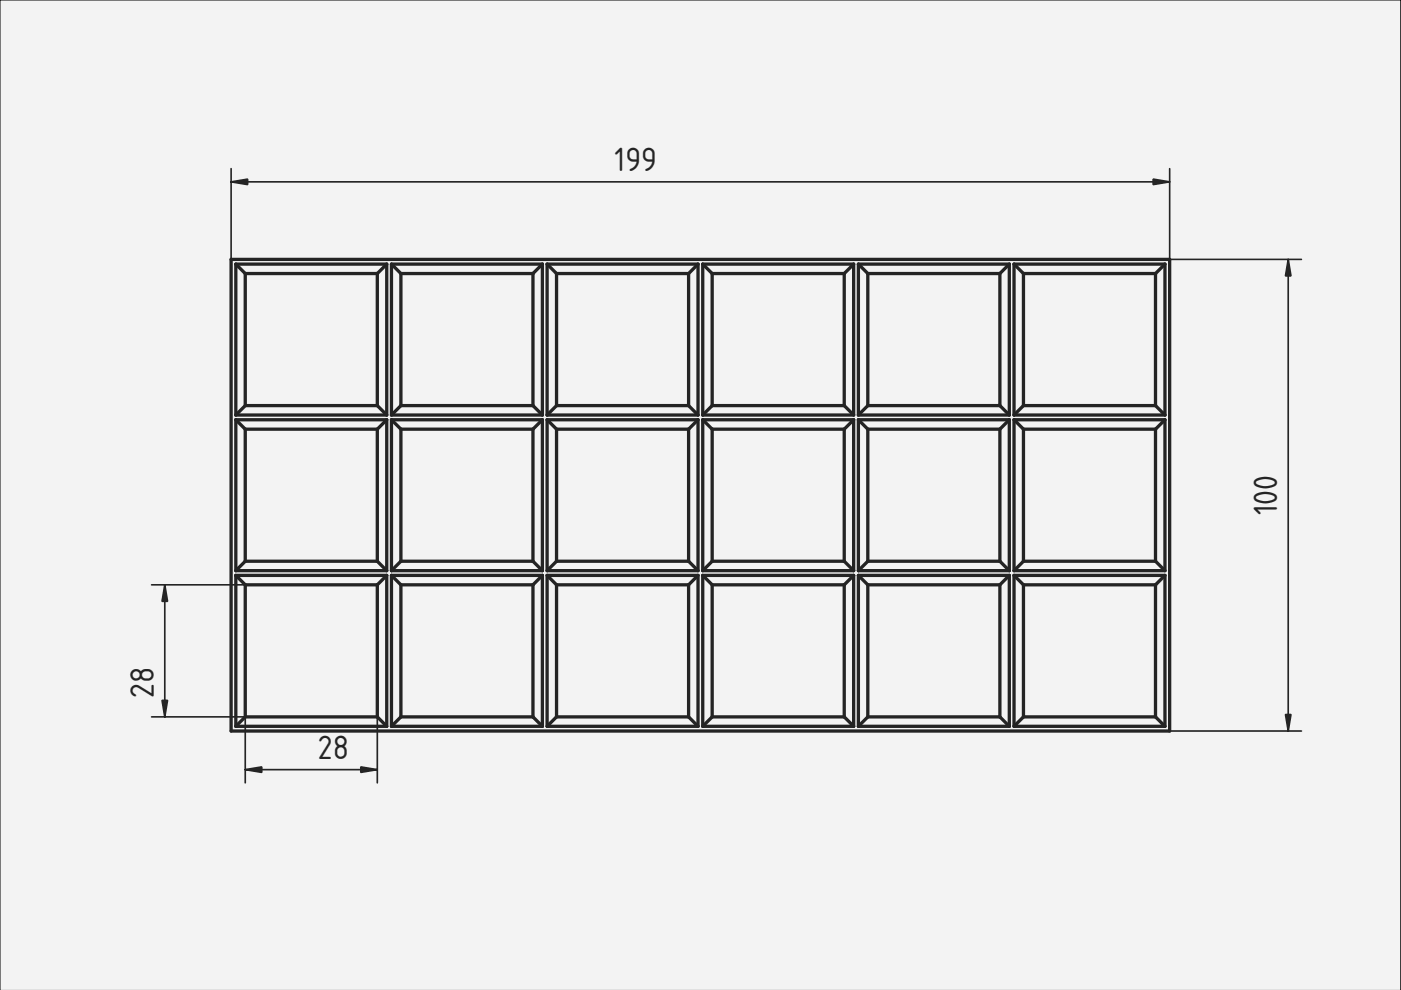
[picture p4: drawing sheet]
<svg xmlns="http://www.w3.org/2000/svg" width="297mm" height="210mm" viewBox="0 0 297 210" stroke-linecap="round" stroke-linejoin="round" font-family="sans-serif">
<defs><g id="words">
<g font-size="6.7" fill="#212529">
<text x="130.3" y="36.2">199</text>
<text x="270.8" y="109.3" transform="rotate(-90 270.8 109.3)">100</text>
<text x="32.6" y="148" transform="rotate(-90 32.6 148)">28</text>
<text x="67.4" y="160.9">28</text>
</g>
</g></defs>
<path d="M0 0h297v210h-297z" fill="#f1f3f5" stroke="#000" stroke-width=".21"/>
<g fill="#f1f3f5">
<path d="M49 55h199v100h-199z" fill-rule="evenodd"/>
<path d="M215 56h32v32h-32z" fill-rule="evenodd"/>
<path d="M149 56h32v32h-32z" fill-rule="evenodd"/>
<path d="M83 56h32v32h-32z" fill-rule="evenodd"/>
<path d="M50 89h32v32h-32z" fill-rule="evenodd"/>
<path d="M149 122h32v32h-32z" fill-rule="evenodd"/>
<path d="M116 122h32v32h-32z" fill-rule="evenodd"/>
<path d="M116 89h32v32h-32z" fill-rule="evenodd"/>
<path d="M215 89h32v32h-32z" fill-rule="evenodd"/>
<path d="M83 89h32v32h-32z" fill-rule="evenodd"/>
<path d="M83 122h32v32h-32z" fill-rule="evenodd"/>
<path d="M149 89h32v32h-32z" fill-rule="evenodd"/>
<path d="M182 89h32v32h-32z" fill-rule="evenodd"/>
<path d="M182 56h32v32h-32z" fill-rule="evenodd"/>
<path d="M50 56h32v32h-32z" fill-rule="evenodd"/>
<path d="M215 122h32v32h-32z" fill-rule="evenodd"/>
<path d="M50 122h32v32h-32z" fill-rule="evenodd"/>
<path d="M116 56h32v32h-32z" fill-rule="evenodd"/>
<path d="M182 122h32v32h-32z" fill-rule="evenodd"/>
<path d="M217 58h28v28h-28z" fill-rule="evenodd"/>
<path d="M52 58h28v28h-28z" fill-rule="evenodd"/>
<path d="M184 91h28v28h-28z" fill-rule="evenodd"/>
<path d="M118 91h28v28h-28z" fill-rule="evenodd"/>
<path d="M118 124h28v28h-28z" fill-rule="evenodd"/>
<path d="M118 58h28v28h-28z" fill-rule="evenodd"/>
<path d="M85 91h28v28h-28z" fill-rule="evenodd"/>
<path d="M217 91h28v28h-28z" fill-rule="evenodd"/>
<path d="M52 91h28v28h-28z" fill-rule="evenodd"/>
<path d="M151 58h28v28h-28z" fill-rule="evenodd"/>
<path d="M151 91h28v28h-28z" fill-rule="evenodd"/>
<path d="M151 124h28v28h-28z" fill-rule="evenodd"/>
<path d="M85 124h28v28h-28z" fill-rule="evenodd"/>
<path d="M184 58h28v28h-28z" fill-rule="evenodd"/>
<path d="M217 124h28v28h-28z" fill-rule="evenodd"/>
<path d="M184 124h28v28h-28z" fill-rule="evenodd"/>
<path d="M85 58h28v28h-28z" fill-rule="evenodd"/>
<path d="M52 124h28v28h-28z" fill-rule="evenodd"/>
<path d="M50 56l2 2v28l-2 2z" fill-rule="evenodd"/>
<path d="M83 56l2 2v28l-2 2z" fill-rule="evenodd"/>
<path d="M215 122l2 2v28l-2 2z" fill-rule="evenodd"/>
<path d="M212 124l2-2v32l-2-2z" fill-rule="evenodd"/>
<path d="M50 122l2 2v28l-2 2z" fill-rule="evenodd"/>
<path d="M182 56l2 2v28l-2 2z" fill-rule="evenodd"/>
<path d="M115 56v32l-2-2v-28z" fill-rule="evenodd"/>
<path d="M182 89l2 2v28l-2 2z" fill-rule="evenodd"/>
<path d="M245 91l2-2v32l-2-2z" fill-rule="evenodd"/>
<path d="M82 56v32l-2-2v-28z" fill-rule="evenodd"/>
<path d="M179 124l2-2v32l-2-2z" fill-rule="evenodd"/>
<path d="M83 121l2-2h28l2 2z" fill-rule="evenodd"/>
<path d="M182 89h32l-2 2h-28z" fill-rule="evenodd"/>
<path d="M245 124l2-2v32l-2-2z" fill-rule="evenodd"/>
<path d="M212 58l2-2v32l-2-2z" fill-rule="evenodd"/>
<path d="M115 122v32l-2-2v-28z" fill-rule="evenodd"/>
<path d="M182 122l2 2v28l-2 2z" fill-rule="evenodd"/>
<path d="M149 89h32l-2 2h-28z" fill-rule="evenodd"/>
<path d="M115 89v32l-2-2v-28z" fill-rule="evenodd"/>
<path d="M179 58l2-2v32l-2-2z" fill-rule="evenodd"/>
<path d="M83 122l2 2v28l-2 2z" fill-rule="evenodd"/>
<path d="M52 86h28l2 2h-32z" fill-rule="evenodd"/>
<path d="M82 122v32l-2-2v-28z" fill-rule="evenodd"/>
<path d="M85 152h28l2 2h-32z" fill-rule="evenodd"/>
<path d="M215 122h32l-2 2h-28z" fill-rule="evenodd"/>
<path d="M116 89h32l-2 2h-28z" fill-rule="evenodd"/>
<path d="M116 121l2-2h28l2 2z" fill-rule="evenodd"/>
<path d="M215 121l2-2h28l2 2z" fill-rule="evenodd"/>
<path d="M116 122l2 2v28l-2 2z" fill-rule="evenodd"/>
<path d="M149 121l2-2h28l2 2z" fill-rule="evenodd"/>
<path d="M149 89l2 2v28l-2 2z" fill-rule="evenodd"/>
<path d="M116 154l2-2h28l2 2z" fill-rule="evenodd"/>
<path d="M245 58l2-2v32l-2-2z" fill-rule="evenodd"/>
<path d="M148 56v32l-2-2v-28z" fill-rule="evenodd"/>
<path d="M149 122h32l-2 2h-28z" fill-rule="evenodd"/>
<path d="M83 89h32l-2 2h-28z" fill-rule="evenodd"/>
<path d="M215 88l2-2h28l2 2z" fill-rule="evenodd"/>
<path d="M151 86h28l2 2h-32z" fill-rule="evenodd"/>
<path d="M215 56l2 2v28l-2 2z" fill-rule="evenodd"/>
<path d="M148 122v32l-2-2v-28z" fill-rule="evenodd"/>
<path d="M50 89l2 2v28l-2 2z" fill-rule="evenodd"/>
<path d="M215 56h32l-2 2h-28z" fill-rule="evenodd"/>
<path d="M148 89v32l-2-2v-28z" fill-rule="evenodd"/>
<path d="M149 56l2 2v28l-2 2z" fill-rule="evenodd"/>
<path d="M149 122l2 2v28l-2 2z" fill-rule="evenodd"/>
<path d="M116 122h32l-2 2h-28z" fill-rule="evenodd"/>
<path d="M215 89h32l-2 2h-28z" fill-rule="evenodd"/>
<path d="M118 86h28l2 2h-32z" fill-rule="evenodd"/>
<path d="M50 121l2-2h28l2 2z" fill-rule="evenodd"/>
<path d="M182 121l2-2h28l2 2z" fill-rule="evenodd"/>
<path d="M116 56h32l-2 2h-28z" fill-rule="evenodd"/>
<path d="M182 88l2-2h28l2 2z" fill-rule="evenodd"/>
<path d="M83 122h32l-2 2h-28z" fill-rule="evenodd"/>
<path d="M116 56l2 2v28l-2 2z" fill-rule="evenodd"/>
<path d="M116 89l2 2v28l-2 2z" fill-rule="evenodd"/>
<path d="M179 91l2-2v32l-2-2z" fill-rule="evenodd"/>
<path d="M50 89h32l-2 2h-28z" fill-rule="evenodd"/>
<path d="M149 56h32l-2 2h-28z" fill-rule="evenodd"/>
<path d="M82 89v32l-2-2v-28z" fill-rule="evenodd"/>
<path d="M50 122h32l-2 2h-28z" fill-rule="evenodd"/>
<path d="M212 91l2-2v32l-2-2z" fill-rule="evenodd"/>
<path d="M151 152h28l2 2h-32z" fill-rule="evenodd"/>
<path d="M215 89l2 2v28l-2 2z" fill-rule="evenodd"/>
<path d="M182 56h32l-2 2h-28z" fill-rule="evenodd"/>
<path d="M182 122h32l-2 2h-28z" fill-rule="evenodd"/>
<path d="M85 86h28l2 2h-32z" fill-rule="evenodd"/>
<path d="M52 152h28l2 2h-32z" fill-rule="evenodd"/>
<path d="M182 154l2-2h28l2 2z" fill-rule="evenodd"/>
<path d="M83 56h32l-2 2h-28z" fill-rule="evenodd"/>
<path d="M83 89l2 2v28l-2 2z" fill-rule="evenodd"/>
<path d="M215 154l2-2h28l2 2z" fill-rule="evenodd"/>
<path d="M50 56h32l-2 2h-28z" fill-rule="evenodd"/>
</g>
<g fill="none" stroke="#212529" stroke-width=".7">
<path d="M49 55h199v100h-199zM50 56h32M50 56v32M50 56l2 2M52 58h28M52 58v28M80 58v28M82 56v32M82 56l-2 2M83 56h32M83 56v32M83 56l2 2"/>
<path d="M85 58h28M85 58v28M113 58v28M115 56v32M115 56l-2 2M116 56h32M116 56v32M116 56l2 2M118 58h28M118 58v28M146 58v28M148 56v32"/>
<path d="M148 56l-2 2M149 56h32M149 56v32M149 56l2 2M151 58h28M151 58v28M179 58v28M181 56v32M181 56l-2 2M182 56v32M182 56h32M182 56l2 2"/>
<path d="M184 58h28M184 58v28M212 58v28M214 56v32M214 56l-2 2M215 56h32M215 56v32M215 56l2 2M217 58h28M217 58v28M245 58v28M247 56v32"/>
<path d="M247 56l-2 2M50 88h32M50 89h32M50 89v32M50 89l2 2M52 86l-2 2M52 86h28M52 91h28M52 91v28M80 86l2 2M80 91v28M82 89v32"/>
<path d="M82 89l-2 2M83 88h32M83 89h32M83 89v32M83 89l2 2M85 86l-2 2M85 86h28M85 91h28M85 91v28M113 86l2 2M113 91v28M115 89v32"/>
<path d="M115 89l-2 2M116 88h32M116 89h32M116 89v32M116 89l2 2M118 86l-2 2M118 86h28M118 91h28M118 91v28M146 86l2 2M146 91v28M148 89v32"/>
<path d="M148 89l-2 2M149 88h32M149 89h32M149 89v32M149 89l2 2M151 86l-2 2M151 86h28M151 91h28M151 91v28M179 86l2 2M179 91v28M181 89v32"/>
<path d="M181 89l-2 2M182 88h32M182 89v32M182 89h32M182 89l2 2M184 86l-2 2M184 86h28M184 91v28M184 91h28M212 86l2 2M212 91v28M214 89v32"/>
<path d="M214 89l-2 2M215 88h32M215 89h32M215 89v32M215 89l2 2M217 86l-2 2M217 86h28M217 91h28M217 91v28M245 86l2 2M245 91v28M247 89v32"/>
<path d="M247 89l-2 2M52 119l-2 2M52 119h28M80 119l2 2M85 119l-2 2M85 119h28M113 119l2 2M118 119l-2 2M118 119h28M146 119l2 2M151 119l-2 2M151 119h28"/>
<path d="M179 119l2 2M184 119l-2 2M184 119h28M212 119l2 2M217 119l-2 2M217 119h28M245 119l2 2M50 121h32M50 122h32M50 122v32M50 122l2 2M52 124h28"/>
<path d="M52 124v28M80 124v28M82 122v32M82 122l-2 2M83 121h32M83 122h32M83 122v32M83 122l2 2M85 124h28M85 124v28M113 124v28M115 122v32"/>
<path d="M115 122l-2 2M116 121h32M116 122h32M116 122v32M116 122l2 2M118 124h28M118 124v28M146 124v28M148 122v32M148 122l-2 2M149 121h32M149 122v32"/>
<path d="M149 122h32M149 122l2 2M151 124h28M151 124v28M179 124v28M181 122v32M181 122l-2 2M182 122v32M182 121h32M182 122h32M182 122l2 2M184 124v28"/>
<path d="M184 124h28M212 124v28M214 122v32M214 122l-2 2M215 121h32M215 122h32M215 122v32M215 122l2 2M217 124h28M217 124v28M245 124v28M247 122v32"/>
<path d="M247 122l-2 2M50 154h32M52 152l-2 2M52 152h28M80 152l2 2M83 154h32M85 152l-2 2M85 152h28M113 152l2 2M116 154h32M118 152l-2 2M118 152h28"/>
<path d="M146 152l2 2M149 154h32M151 152l-2 2M151 152h28M179 152l2 2M182 154h32M184 152l-2 2M184 152h28M212 152l2 2M215 154h32M217 152l-2 2M217 152h28"/>
<path d="M245 152l2 2"/>
</g>
<path d="M49 38.6h199M49 35.8v19.2M248 35.8v19.2h27.9M273.1 55v100M32.1 124h19.9M34.9 124v28M32.1 152h19.9v14M80 152v14M248 155h27.9M52 163.2h28" fill="none" stroke="#212529" stroke-width=".35"/>
<g fill="#212529" stroke="#212529" stroke-width=".35">
<path d="M49 38.6l3.5-.6v1.1z"/>
<path d="M244.5 38l3.5 .6-3.5 .5z"/>
<path d="M273.1 55l.6 3.5h-1.2z"/>
<path d="M272.5 151.5h1.2l-.6 3.5z"/>
<path d="M76.5 162.6l3.5 .6-3.5 .6z"/>
<path d="M52 163.2l3.5-.6v1.2z"/>
<path d="M34.4 148.5h1.1l-.6 3.5z"/>
<path d="M34.9 124l.6 3.5h-1.1z"/>
</g>
<use href="#words"/>
</svg>
